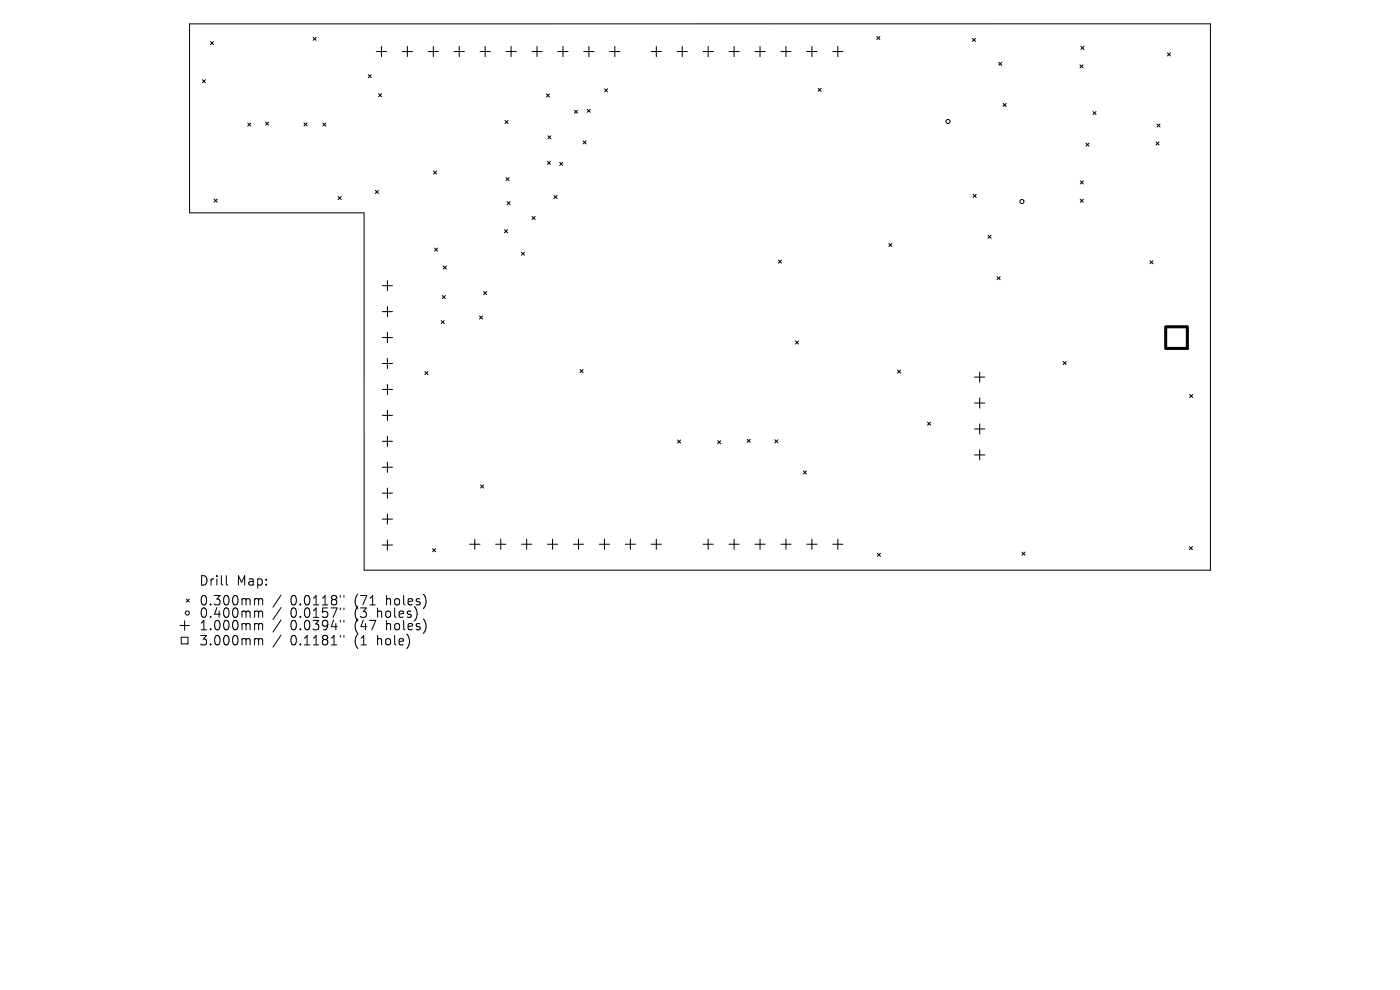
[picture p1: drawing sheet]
<svg xmlns="http://www.w3.org/2000/svg" width="297mm" height="210mm" viewBox="0 0 297 210" stroke-linecap="round" stroke-linejoin="round" font-family="sans-serif">
<defs><g id="words">
<g font-size="2.8">
<text x="42.2" y="124.5">Drill</text>
<text x="50.2" y="124.5">Map:</text>
<text x="42.2" y="128.7">0.300mm</text>
<text x="42.2" y="131.3">0.400mm</text>
<text x="61.6" y="128.7">0.0118&quot;</text>
<text x="61.6" y="131.3">0.0157&quot;</text>
<text x="75.3" y="128.7">(71</text>
<text x="75.3" y="131.3">(3</text>
<text x="80.3" y="131.3">holes)</text>
<text x="82.2" y="128.7">holes)</text>
<text x="42.2" y="134">1.000mm</text>
<text x="42.2" y="137.2">3.000mm</text>
<text x="61.6" y="134">0.0394&quot;</text>
<text x="61.6" y="137.2">0.1181&quot;</text>
<text x="75.3" y="134">(47</text>
<text x="75.3" y="137.2">(1</text>
<text x="80.3" y="137.2">hole)</text>
<text x="82.2" y="134">holes)</text>
</g>
</g></defs>
<g fill="none" stroke="#000" stroke-width=".21">
<path d="M40.2 5.1h216.6v115.9h-179.5l-.1-75.8h-37zM48 122.1v1.7l.3 .3M54.3 127l.5 .1 .1 .2M54.3 129.6l.5 .1 .1 .2M54.3 132.3l.5 .1 .1 .2M54.3 135.5l.5 .1 .1 .2M54.9 127.3l.3-.3 .4 .1 .1 1.2M54.9 127.3v1M54.9 129.9v1.1M54.9 132.6v1M54.9 135.8v1M54.9 129.9l.3-.3 .4 .1 .1 1.3"/>
<path d="M54.9 132.6l.3-.3 .4 .1 .1 1.2M54.9 135.8l.3-.3 .4 .1 .1 1.2M59.6 126.2l-1.7 2.6M59.6 128.9l-1.7 2.5M59.6 131.5l-1.7 2.6M59.6 134.7l-1.7 2.6M72.2 126.3v.4M72.2 129v.3M72.2 131.6v.4M72.2 134.8v.4M73 126.3v.4M73 129v.3"/>
<path d="M73 131.6v.4M73 134.8v.4"/>
</g>
<g fill="none" stroke="#000" stroke-width=".22">
<path d="M42.9 16.9l.7 .7M43.6 16.9l-.7 .7M44.6 8.8l.7 .7M45.3 8.8l-.7 .7M66.4 7.9l.7 .7M67.1 7.9l-.7 .7M78.1 15.9l.7 .6M78.8 15.9l-.7 .6M79.8 10.9h2.2M80.3 19.9l.7 .6M80.9 9.9v2.1M81 19.9l-.7 .6"/>
<path d="M85.3 10.9h2.2M86.4 9.9v2.1M90.8 10.9h2.2M91.9 9.9v2.1M96.3 10.9h2.2M97.4 9.9v2.1M101.8 10.9h2.2M102.9 9.9v2.1M107.3 10.9h2.2M108.4 9.9v2.1M112.8 10.9h2.2M113.9 9.9v2.1"/>
<path d="M115.9 19.9l.7 .7M116.6 19.9l-.7 .7M118.3 10.9h2.2M119.4 9.9v2.1M123.8 10.9h2.2M124.9 9.9v2.1M128.3 18.8l.6 .7M128.9 18.8l-.6 .7M129.3 10.9h2.2M130.4 9.9v2.1M138.1 10.9h2.2M139.2 9.9v2.1"/>
<path d="M143.7 10.9h2.1M144.7 9.9v2.1M149.2 10.9h2.1M150.2 9.9v2.1M154.7 10.9h2.1M155.7 9.9v2.1M160.2 10.9h2.1M161.2 9.9v2.1M165.7 10.9h2.1M166.7 9.9v2.1M171.2 10.9h2.1M172.2 9.9v2.1"/>
<path d="M173.6 18.7l.6 .7M174.2 18.7l-.6 .7M176.7 10.9h2.1M177.7 9.9v2.1M186 7.7l.7 .7M186.7 7.7l-.7 .7M206.3 8.1l.6 .7M206.9 8.1l-.6 .7M211.9 13.2l.6 .7M212.5 13.2l-.6 .7M229.1 13.8l.7 .6M229.3 9.8l.7 .7"/>
<path d="M229.8 13.8l-.7 .6M230 9.8l-.7 .7M247.7 11.2l.6 .7M248.3 11.2l-.6 .7M52.6 26.1l.6 .6M53.2 26.1l-.6 .6M56.3 25.9l.7 .6M57 25.9l-.7 .6M64.5 26.1l.6 .6M65.1 26.1l-.6 .6M68.5 26.1l.6 .6M69.1 26.1l-.6 .6"/>
<path d="M92 36.3l.6 .6M92.6 36.3l-.6 .6M107.1 25.6l.7 .6M107.4 37.7l.6 .6M107.8 25.6l-.7 .6M108 37.7l-.6 .6M116.1 34.2l.7 .7M116.2 28.8l.7 .7M116.8 34.2l-.7 .7M116.9 28.8l-.7 .7M118.7 34.4l.7 .7M119.4 34.4l-.7 .7"/>
<path d="M121.9 23.4l.6 .6M122.5 23.4l-.6 .6M123.7 29.9l.7 .6M124.4 29.9l-.7 .6M124.6 23.2l.6 .6M125.2 23.2l-.6 .6M212.8 21.9l.7 .7M213.5 21.9l-.7 .7M229.2 38.4l.6 .6M229.8 38.4l-.6 .6M230.4 30.4l.6 .6M231 30.4l-.6 .6"/>
<path d="M231.9 23.7l.6 .6M232.5 23.7l-.6 .6M245.2 30.1l.7 .7M245.4 26.3l.7 .6M245.9 30.1l-.7 .7M246.1 26.3l-.7 .6M45.4 42.2l.7 .7M46.1 42.2l-.7 .7M71.7 41.7l.7 .6M72.4 41.7l-.7 .6M79.6 40.4l.7 .6M80.3 40.4l-.7 .6"/>
<path d="M82.2 59.5v2.2M92.2 52.6l.6 .7M92.8 52.6l-.6 .7M94 56.4l.7 .7M94.7 56.4l-.7 .7M107 48.7l.7 .7M107.6 42.8l.6 .6M107.7 48.7l-.7 .7M108.2 42.8l-.6 .6M110.6 53.5l.7 .6M111.3 53.5l-.7 .6M112.9 45.9l.6 .7"/>
<path d="M113.5 45.9l-.6 .7M117.5 41.5l.7 .6M118.2 41.5l-.7 .6M165.1 55.2l.7 .6M165.8 55.2l-.7 .6M188.6 51.6l.6 .7M189.2 51.6l-.6 .7M206.4 41.2l.7 .7M207.1 41.2l-.7 .7M209.6 49.9l.7 .6M210.3 49.9l-.7 .6M211.5 58.7l.7 .6"/>
<path d="M212.2 58.7l-.7 .6M229.2 42.3l.6 .6M229.8 42.3l-.6 .6M244 55.3l.6 .7M244.6 55.3l-.6 .7M81.1 60.6h2.2M81.1 66.1h2.2M81.1 71.6h2.2M81.1 77.1h2.2M82.2 65v2.2M82.2 70.5v2.2M82.2 76v2.2"/>
<path d="M90.1 78.8l.7 .7M90.8 78.8l-.7 .7M93.6 68l.7 .6M93.8 62.7l.7 .6M94.3 68l-.7 .6M94.5 62.7l-.7 .6M101.7 67l.7 .7M102.4 67l-.7 .7M102.6 61.8l.7 .7M103.3 61.8l-.7 .7M123.1 78.4l.6 .6M123.7 78.4l-.6 .6"/>
<path d="M168.7 72.3l.7 .7M169.4 72.3l-.7 .7M190.4 78.5l.7 .7M191.1 78.5l-.7 .7M206.8 80h2.1M207.8 78.9v2.2M225.5 76.7l.7 .6M226.2 76.7l-.7 .6M81.1 82.6h2.2M81.1 88.1h2.2M81.1 93.6h2.2M81.1 99.1h2.2"/>
<path d="M82.2 81.5v2.2M82.2 87v2.2M82.2 92.5v2.2M82.2 98v2.2M143.7 93.3l.7 .7M144.4 93.3l-.7 .7M152.2 93.5l.7 .6M152.9 93.5l-.7 .6M158.5 93.2l.7 .6M159.2 93.2l-.7 .6M164.4 93.3l.6 .6M165 93.3l-.6 .6"/>
<path d="M170.4 99.9l.7 .6M171.1 99.9l-.7 .6M196.8 89.5l.6 .7M197.4 89.5l-.6 .7M206.8 85.5h2.1M206.8 91h2.1M206.8 96.5h2.1M207.8 84.4v2.2M207.8 89.9v2.2M207.8 95.4v2.2M252.4 83.7l.6 .6M253 83.7l-.6 .6"/>
<path d="M81.1 104.6h2.2M81.1 110.1h2.2M81.1 115.6h2.2M82.2 103.5v2.2M82.2 109v2.2M82.2 114.5v2.2M91.8 116.4l.6 .6M92.4 116.4l-.6 .6M99.6 115.4h2.2M100.7 114.4v2.1M101.9 102.9l.7 .6M102.6 102.9l-.7 .6"/>
<path d="M105.1 115.4h2.2M106.2 114.4v2.1M110.6 115.4h2.2M111.7 114.4v2.1M116.1 115.4h2.2M117.2 114.4v2.1M121.6 115.4h2.2M122.7 114.4v2.1M127.1 115.4h2.2M128.2 114.4v2.1M132.6 115.4h2.2M133.7 114.4v2.1"/>
<path d="M138.1 115.4h2.2M139.2 114.4v2.1M149.2 115.4h2.1M150.2 114.4v2.1M154.7 115.4h2.1M155.7 114.4v2.1M160.2 115.4h2.1M161.2 114.4v2.1M165.7 115.4h2.1M166.7 114.4v2.1M171.2 115.4h2.1M172.2 114.4v2.1"/>
<path d="M176.7 115.4h2.1M177.7 114.4v2.1M186.1 117.4l.7 .6M186.8 117.4l-.7 .6M216.8 117.1l.7 .7M217.5 117.1l-.7 .7M252.3 116l.7 .6M253 116l-.7 .6M38.2 132.7h2M38.5 135.2h1.4v1.4h-1.4zM39.2 131.7v2M39.5 127.1l.7 .6"/>
<path d="M40.2 127.1l-.7 .6"/>
<circle cx="201.1" cy="25.8" r=".43"/>
<circle cx="216.8" cy="42.7" r=".43"/>
<circle cx="39.7" cy="130" r=".43"/>
</g>
<path d="M247.3 69.3h4.6v4.6h-4.6z" fill="none" stroke="#000" stroke-width=".65"/>
<use href="#words"/>
</svg>
